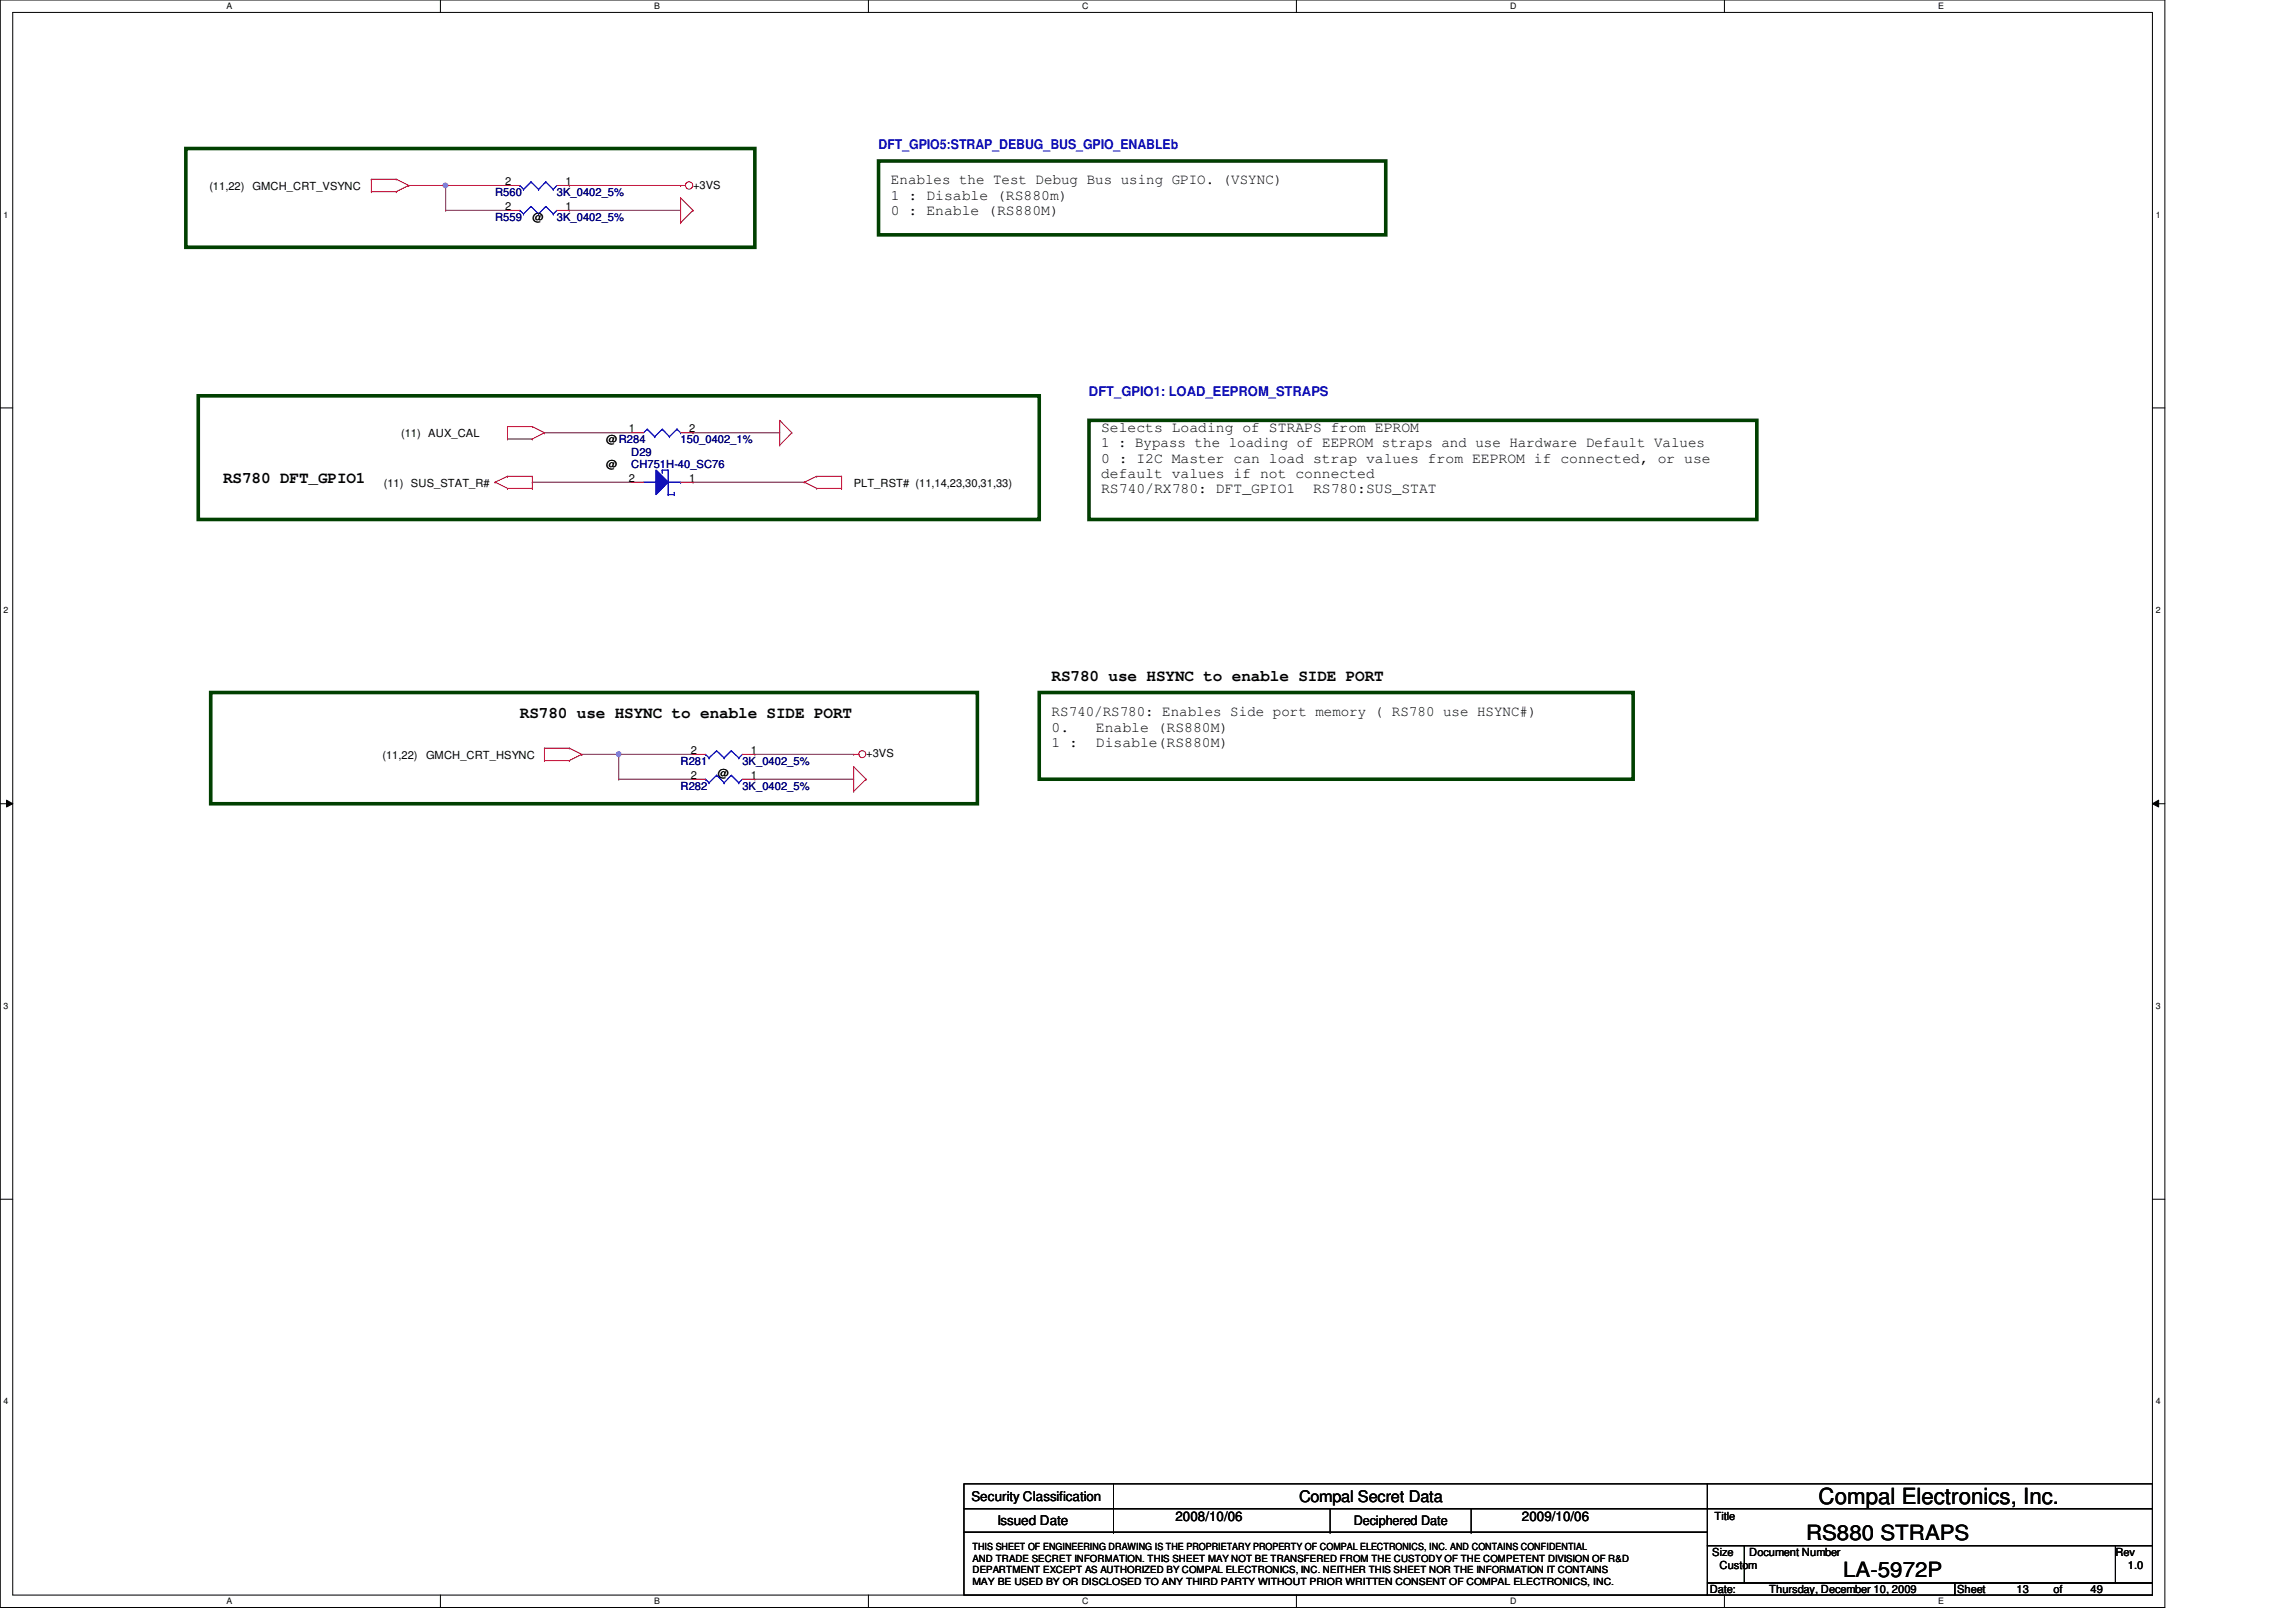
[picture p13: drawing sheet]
<svg xmlns="http://www.w3.org/2000/svg" width="297mm" height="210mm" viewBox="0 0 297 210" stroke-linecap="round" stroke-linejoin="round" font-family="sans-serif">
<defs><g id="words">
<text font-size="2.9" x="235.3" y="194.6">Compal Electronics, Inc.</text>
<g font-size="2.7">
<text x="233.7" y="199.3">RS880 STRAPS</text>
<text x="238.5" y="204.1">LA-5972P</text>
</g>
<g font-size="2.1">
<text x="28.9" y="62.5">RS780 DFT_GPIO1</text>
<text x="136.1" y="88.1">RS780 use HSYNC to enable SIDE PORT</text>
<text x="67.3" y="92.9">RS780 use HSYNC to enable SIDE PORT</text>
<text x="168.1" y="194.4">Compal Secret Data</text>
</g>
<g font-size="1.9">
<text x="115.3" y="23.9">Enables the Test Debug Bus using GPIO. (VSYNC)</text>
<text x="115.3" y="25.9">1 : Disable (RS880m)</text>
<text x="115.3" y="27.9">0 : Enable (RS880M)</text>
<text x="142.4" y="55.9">Selects Loading of STRAPS from EPROM</text>
<text x="142.4" y="57.9">1 : Bypass the loading of EEPROM straps and use Hardware Default Values</text>
<text x="142.4" y="59.9">0 : I2C Master can load strap values from EEPROM if connected, or use</text>
<text x="142.4" y="61.8">default values if not connected</text>
<text x="142.4" y="63.8">RS740/RX780: DFT_GPIO1</text>
<text x="169.9" y="63.8">RS780:SUS_STAT</text>
<text x="136.1" y="92.7">RS740/RS780: Enables Side port memory ( RS780 use HSYNC#)</text>
<text x="136.1" y="94.7">0.</text>
<text x="141.8" y="94.7">Enable (RS880M)</text>
<text x="136.1" y="96.7">1 :</text>
<text x="141.8" y="96.7">Disable(RS880M)</text>
</g>
<g font-size="1.7" fill="#00f">
<text x="113.7" y="19.2">DFT_GPIO5:STRAP_DEBUG_BUS_GPIO_ENABLEb</text>
<text x="140.9" y="51.2">DFT_GPIO1: LOAD_EEPROM_STRAPS</text>
</g>
<g font-size="1.7">
<text x="125.7" y="194.3">Security Classification</text>
<text x="129" y="197.3">Issued Date</text>
<text x="152.1" y="196.8">2008/10/06</text>
<text x="175.1" y="197.4">Deciphered Date</text>
<text x="196.9" y="196.8">2009/10/06</text>
</g>
<g font-size="1.4">
<text x="65.4" y="24">2</text>
<text x="73.1" y="24">1</text>
<text x="27.1" y="24.6">(11,22)</text>
<text x="32.7" y="24.6">GMCH_CRT_VSYNC</text>
<text x="65.4" y="27.2">2</text>
<text x="68.9" y="28.6">@</text>
<text x="73.1" y="27.2">1</text>
<text x="89.7" y="24.4">+3VS</text>
<text x="51.9" y="56.6">(11) AUX_CAL</text>
<text x="78.4" y="57.4">@R284</text>
<text x="81.4" y="56">1</text>
<text x="89.2" y="56">2</text>
<text x="49.7" y="63">(11) SUS_STAT_R#</text>
<text x="78.4" y="60.6">@</text>
<text x="81.4" y="62.4">2</text>
<text x="89.2" y="62.4">1</text>
<text x="110.4" y="63">PLT_RST# (11,14,23,30,31,33)</text>
<text x="49.5" y="98.2">(11,22)</text>
<text x="55.1" y="98.2">GMCH_CRT_HSYNC</text>
<text x="89.4" y="97.6">2</text>
<text x="89.4" y="100.8">2</text>
<text x="92.9" y="100.6">@</text>
<text x="97.2" y="97.6">1</text>
<text x="97.2" y="100.8">1</text>
<text x="112.1" y="98">+3VS</text>
<text x="221.8" y="196.8">Title</text>
<text x="221.5" y="201.4">Size</text>
<text x="222.5" y="203">Custom</text>
<text x="226.3" y="201.4">Document Number</text>
<text x="273.7" y="201.4">Rev</text>
<text x="275.3" y="203">1.0</text>
<text x="221.2" y="206.2">Date:</text>
<text x="228.9" y="206.2">Thursday, December 10, 2009</text>
<text x="253.2" y="206.2">Sheet</text>
<text x="260.9" y="206.2">13</text>
<text x="265.7" y="206.2">of</text>
<text x="270.5" y="206.2">49</text>
</g>
<g font-size="1.4" fill="#000080">
<text x="64" y="25.4">R560</text>
<text x="64" y="28.6">R559</text>
<text x="72" y="25.4">3K_0402_5%</text>
<text x="72" y="28.6">3K_0402_5%</text>
<text x="81.7" y="59">D29</text>
<text x="88" y="57.4">150_0402_1%</text>
<text x="81.7" y="60.6">CH751H-40_SC76</text>
<text x="88" y="99">R281</text>
<text x="96.1" y="99">3K_0402_5%</text>
<text x="88" y="102.2">R282</text>
<text x="96.1" y="102.2">3K_0402_5%</text>
</g>
<g font-size="1.3">
<text x="125.8" y="203.6">DEPARTMENT EXCEPT AS AUTHORIZED BY COMPAL ELECTRONICS, INC. NEITHER THIS SHEET NOR THE INFORMATION IT CONTAINS</text>
<text x="125.8" y="200.6">THIS SHEET OF ENGINEERING DRAWING IS THE PROPRIETARY PROPERTY OF COMPAL ELECTRONICS, INC. AND CONTAINS CONFIDENTIAL</text>
<text x="125.8" y="202.1">AND TRADE SECRET INFORMATION. THIS SHEET MAY NOT BE TRANSFERED FROM THE CUSTODY OF THE COMPETENT DIVISION OF R&amp;D</text>
<text x="125.8" y="205.1">MAY BE USED BY OR DISCLOSED TO ANY THIRD PARTY WITHOUT PRIOR WRITTEN CONSENT OF COMPAL ELECTRONICS, INC.</text>
</g>
<g font-size="1.1">
<text x="29.3" y="1.1">A</text>
<text x="84.6" y="1.1">B</text>
<text x="140" y="1.1">C</text>
<text x="195.4" y="1.1">D</text>
<text x="250.7" y="1.1">E</text>
<text x=".5" y="28.2">1</text>
<text x="278.9" y="28.2">1</text>
<text x=".5" y="79.3">2</text>
<text x="278.9" y="79.3">2</text>
<text x=".5" y="130.6">3</text>
<text x="278.9" y="130.6">3</text>
<text x=".5" y="181.7">4</text>
<text x="278.9" y="181.7">4</text>
<text x="29.3" y="207.6">A</text>
<text x="84.6" y="207.6">B</text>
<text x="140" y="207.6">C</text>
<text x="195.4" y="207.6">D</text>
<text x="250.7" y="207.6">E</text>
</g>
</g></defs>
<path d="M0 0h280.1v208h-280.1zM1.6 1.6h276.9v204.8h-276.9z" fill="none" stroke="#000" stroke-width=".13"/>
<g fill="#fff">
<path d="M29.3 .2h.7v1.2h-.7z"/>
<path d="M29.3 206.6h.7v1.2h-.7z"/>
</g>
<path d="M57 0v1.6M57 206.4v1.6" fill="none" stroke="#000" stroke-width=".13"/>
<g fill="#fff">
<path d="M84.6 .2h.7v1.2h-.7z"/>
<path d="M84.6 206.6h.7v1.2h-.7z"/>
</g>
<path d="M112.3 0v1.6M112.3 206.4v1.6" fill="none" stroke="#000" stroke-width=".13"/>
<g fill="#fff">
<path d="M140 .2h.8v1.2h-.8z"/>
<path d="M140 206.6h.8v1.2h-.8z"/>
</g>
<path d="M167.7 0v1.6M167.7 206.4v1.6" fill="none" stroke="#000" stroke-width=".13"/>
<g fill="#fff">
<path d="M195.4 .2h.7v1.2h-.7z"/>
<path d="M195.4 206.6h.7v1.2h-.7z"/>
</g>
<path d="M223.1 0v1.6M223.1 206.4v1.6" fill="none" stroke="#000" stroke-width=".13"/>
<g fill="#fff">
<path d="M250.7 .2h.8v1.2h-.8z"/>
<path d="M250.7 206.6h.8v1.2h-.8z"/>
<path d="M.5 27.2h.6v1.2h-.6z"/>
<path d="M278.9 27.2h.6v1.2h-.6z"/>
<path d="M.5 78.4h.6v1.1h-.6z"/>
<path d="M278.9 78.4h.6v1.1h-.6z"/>
</g>
<path d="M0 52.8h1.6M278.5 52.8h1.6" fill="none" stroke="#000" stroke-width=".13"/>
<g fill="#fff">
<path d="M.5 129.6h.6v1.2h-.6z"/>
<path d="M278.9 129.6h.6v1.2h-.6z"/>
</g>
<path d="M0 104h1.6M.8 103.5l.8 .5-.8 .4zM278.5 104l.8-.5v.9zM278.5 104h1.6" fill="none" stroke="#000" stroke-width=".13"/>
<path d="M.8 103.5l.8 .5-.8 .4zM278.5 104l.8-.5v.9z" fill="#000"/>
<g fill="#fff">
<path d="M.5 180.8h.6v1.1h-.6z"/>
<path d="M278.9 180.8h.6v1.1h-.6z"/>
</g>
<path d="M0 155.2h1.6M278.5 155.2h1.6" fill="none" stroke="#000" stroke-width=".13"/>
<path d="M57.7 24h.1M57.7 27.2h.1M57.7 24v3.2M57.7 27.2h8M57.7 24h8" fill="none" stroke="#800040" stroke-width=".13"/>
<circle cx="57.6" cy="24" r=".31" fill="#f0f"/>
<circle cx="57.6" cy="24" r=".31" fill="none" stroke="#f0f" stroke-width=".13"/>
<g fill="none" stroke="#800040" stroke-width=".13">
<path d="M52.9 24h.1M52.9 24h4.8M73.7 27.2h.1M73.7 24h.1M73.7 27.2h14.3M73.7 24h14.3M70.4 56h.1M70.4 56h11.3M89.7 56h.1M89.7 56h11.2M68.9 62.4h.1M68.9 62.4h12.8"/>
<path d="M89.7 62.4h.1M89.7 62.4h14.4M75.3 97.6h.1M75.3 97.6h14.4M80 97.6h.1M80 97.6v3.2M97.7 97.6h.1M97.7 97.6h12.7M80 100.8h.1M80 100.8h9.7"/>
</g>
<circle cx="80" cy="97.6" r=".31" fill="#f0f"/>
<circle cx="80" cy="97.6" r=".31" fill="none" stroke="#f0f" stroke-width=".13"/>
<path d="M97.7 100.8h.1M97.7 100.8h12.7" fill="none" stroke="#800040" stroke-width=".13"/>
<g fill="none" stroke="#f00" stroke-width=".13">
<path d="M48 24.8h.1M48 23.2h.1M48 23.2h3.3M48 24.8h3.3M48 23.2v1.6M51.3 23.2h.1M51.3 24.8h.1M51.3 23.2l1.6 .8M52.9 24h.1M52.9 24l-1.6 .8M65.7 24h1.6M72 24h1.7"/>
<path d="M88 24h.1M88 28.8h.1M88 25.6h.1M88 24h.7M88 25.6v3.2M88 25.6l1.7 1.6M89.7 27.2h.1M89.7 27.2l-1.7 1.6M65.7 55.2h.1M65.7 56.8h.1M65.7 55.2h3.2M65.7 55.2v1.6"/>
<path d="M65.7 56.8h3.2M68.9 55.2h.1M68.9 56.8h.1M68.9 55.2l1.5 .8M70.4 56h.1M70.4 56l-1.5 .8M100.9 57.6h.1M100.9 54.4h.1M100.9 54.4v3.2M100.9 54.4l1.5 1.6M102.4 56h.1M102.4 56l-1.5 1.6"/>
<path d="M64 62.4h.1M64 62.4l1.7 .8M65.7 63.2h.1M65.7 61.6h.1M65.7 63.2h3.2M65.7 61.6h3.2M65.7 61.6l-1.7 .8M68.9 63.2h.1M68.9 61.6h.1M68.9 61.6v1.6M104.1 62.4h.1M104.1 62.4l1.6 .8"/>
<path d="M105.7 61.6h.1M105.7 63.2h.1M105.7 63.2h3.2M105.7 61.6h3.2M105.7 61.6l-1.6 .8M108.9 63.2h.1M108.9 61.6h.1M108.9 61.6v1.6M70.4 98.4h.1M70.4 96.8h.1M70.4 96.8h3.3M70.4 98.4h3.3"/>
<path d="M70.4 96.8v1.6M73.7 96.8h.1M73.7 98.4h.1M73.7 96.8l1.6 .8M75.3 97.6h.1M75.3 97.6l-1.6 .8M89.7 97.6h1.6M96.1 97.6h1.6M110.4 99.2h.1M110.4 97.6h.1M110.4 99.2v3.2M110.4 99.2l1.7 1.6"/>
<path d="M110.4 97.6h.7M110.4 102.4h.1M112.1 100.8h.1M112.1 100.8l-1.7 1.6"/>
<circle cx="89.1" cy="24" r=".47"/>
<circle cx="111.6" cy="97.6" r=".45"/>
</g>
<g fill="none" stroke="#000" stroke-width=".13">
<path d="M124.7 192h96.2v3.2h-96.2zM124.7 195.2h96.2v3.1h-96.2zM124.7 198.3h96.2v8.1h-96.2zM144.1 195.2h.1M144.1 198.3h.1M144.1 192v6.3M172.1 198.3h.1M172.1 195.2v3.1M190.3 198.3h.1M190.3 195.2v3.1M220.9 192h57.6v3.2h-57.6zM220.9 195.2h57.6v4.8h-57.6z"/>
<path d="M220.9 200h4.8v4.9h-4.8zM220.9 204.9h32v1.5h-32zM225.7 200h48v4.9h-48zM252.9 204.9h25.6v1.5h-25.6zM273.7 200h4.8v4.9h-4.8z"/>
</g>
<path d="M24 19.2h73.7v12.8h-73.7zM113.7 20.8h65.6v9.6h-65.6zM25.7 51.2h108.7v16h-108.7zM140.9 54.4h86.4v12.8h-86.4zM27.3 89.6h99.1v14.4h-99.1zM134.4 89.6h76.9v11.2h-76.9z" fill="none" stroke="#004000" stroke-width=".47"/>
<g fill="none" stroke="#00f" stroke-width=".13">
<path d="M67.3 24h.1M67.3 24l.4 .5M67.7 24.5h.1M68.7 23.5h.1M68.7 23.5l1 1M68.7 23.5l-1 1M69.7 24.5h.1M70.6 23.5h.1M70.6 23.5l1 1M70.6 23.5l-.9 1M71.6 24.5h.1M72 24l-.4 .5"/>
<path d="M91.3 97.6h.1M91.3 97.6l.4 .5M91.7 98.1h.1M92.7 97.2h.1M92.7 97.2l1 .9M92.7 97.2l-1 .9M93.7 98.1h.1M94.6 97.2h.1M94.6 97.2l1 .9M94.6 97.2l-.9 .9M95.6 98.1h.1M96.1 97.6l-.5 .5"/>
</g>
<path d="M84.9 60.8l1.5 1.6-1.5 1.6z" fill="#00f"/>
<g fill="none" stroke="#00f" stroke-width=".13">
<path d="M83.3 62.4h1.6M84.9 60.8l1.5 1.6-1.5 1.6zM84.9 62.4h.1M85.7 60.8h.1M85.7 61.1h.1M85.7 60.8h.7v3.2M85.7 60.8v.3M86.4 64h.1M86.4 62.4h1.6M86.4 64h.8M87.2 64h.1M87.2 63.7h.1"/>
<path d="M87.2 63.7v.3M88 62.4h.1"/>
</g>
<path d="M84.9 60.8l1.5 1.6-1.5 1.6z" fill="#00f"/>
<g fill="none" stroke="#00f" stroke-width=".13">
<path d="M67.3 27.2h.1M67.3 27.2l.4 .5M67.7 27.7h.1M68.7 26.7h.1M68.7 26.7l1 1M68.7 26.7l-1 1M69.7 27.7h.1M70.6 26.7h.1M70.6 26.7l1 1M70.6 26.7l-.9 1M71.6 27.7h.1M72 27.2l-.4 .5"/>
<path d="M83.7 55.5h.1M83.7 55.5l-.4 .5M83.7 55.5l1 1M84.7 56.5h.1M85.7 55.5h.1M85.7 55.5l-1 1M85.7 55.5l.9 1M86.6 56.5h.1M87.6 55.5h.1M87.6 55.5l-1 1M87.6 55.5l.4 .5M88 56h.1"/>
<path d="M83.3 62.4h1.6M84.9 60.8l1.5 1.6-1.5 1.6zM84.9 62.4h.1M85.7 60.8h.1M85.7 61.1h.1M85.7 60.8h.7v3.2M85.7 60.8v.3M86.4 64h.1M86.4 62.4h1.6M86.4 64h.8M87.2 64h.1M87.2 63.7h.1"/>
<path d="M87.2 63.7v.3M88 62.4h.1M91.3 100.8h.1M91.3 100.8l.4 .5M91.7 101.3h.1M92.7 100.3h.1M92.7 100.3l1 1M92.7 100.3l-1 1M93.7 101.3h.1M94.6 100.3h.1M94.6 100.3l1 1M94.6 100.3l-.9 1"/>
<path d="M95.6 101.3h.1M96.1 100.8l-.5 .5"/>
</g>
<path d="M65.7 27.2h1.6M72 27.2h1.7M81.7 56h1.6M88 56h1.7M81.7 62.4h1.6M88 62.4h1.7M89.7 100.8h1.6M96.1 100.8h1.6" fill="none" stroke="#f00" stroke-width=".13"/>
<circle cx="57.6" cy="24" r=".31" fill="#f0f"/>
<circle cx="57.6" cy="24" r=".31" fill="none" stroke="#f0f" stroke-width=".13"/>
<circle cx="80" cy="97.6" r=".31" fill="#f0f"/>
<circle cx="80" cy="97.6" r=".31" fill="none" stroke="#f0f" stroke-width=".13"/>
<use href="#words"/>
</svg>
